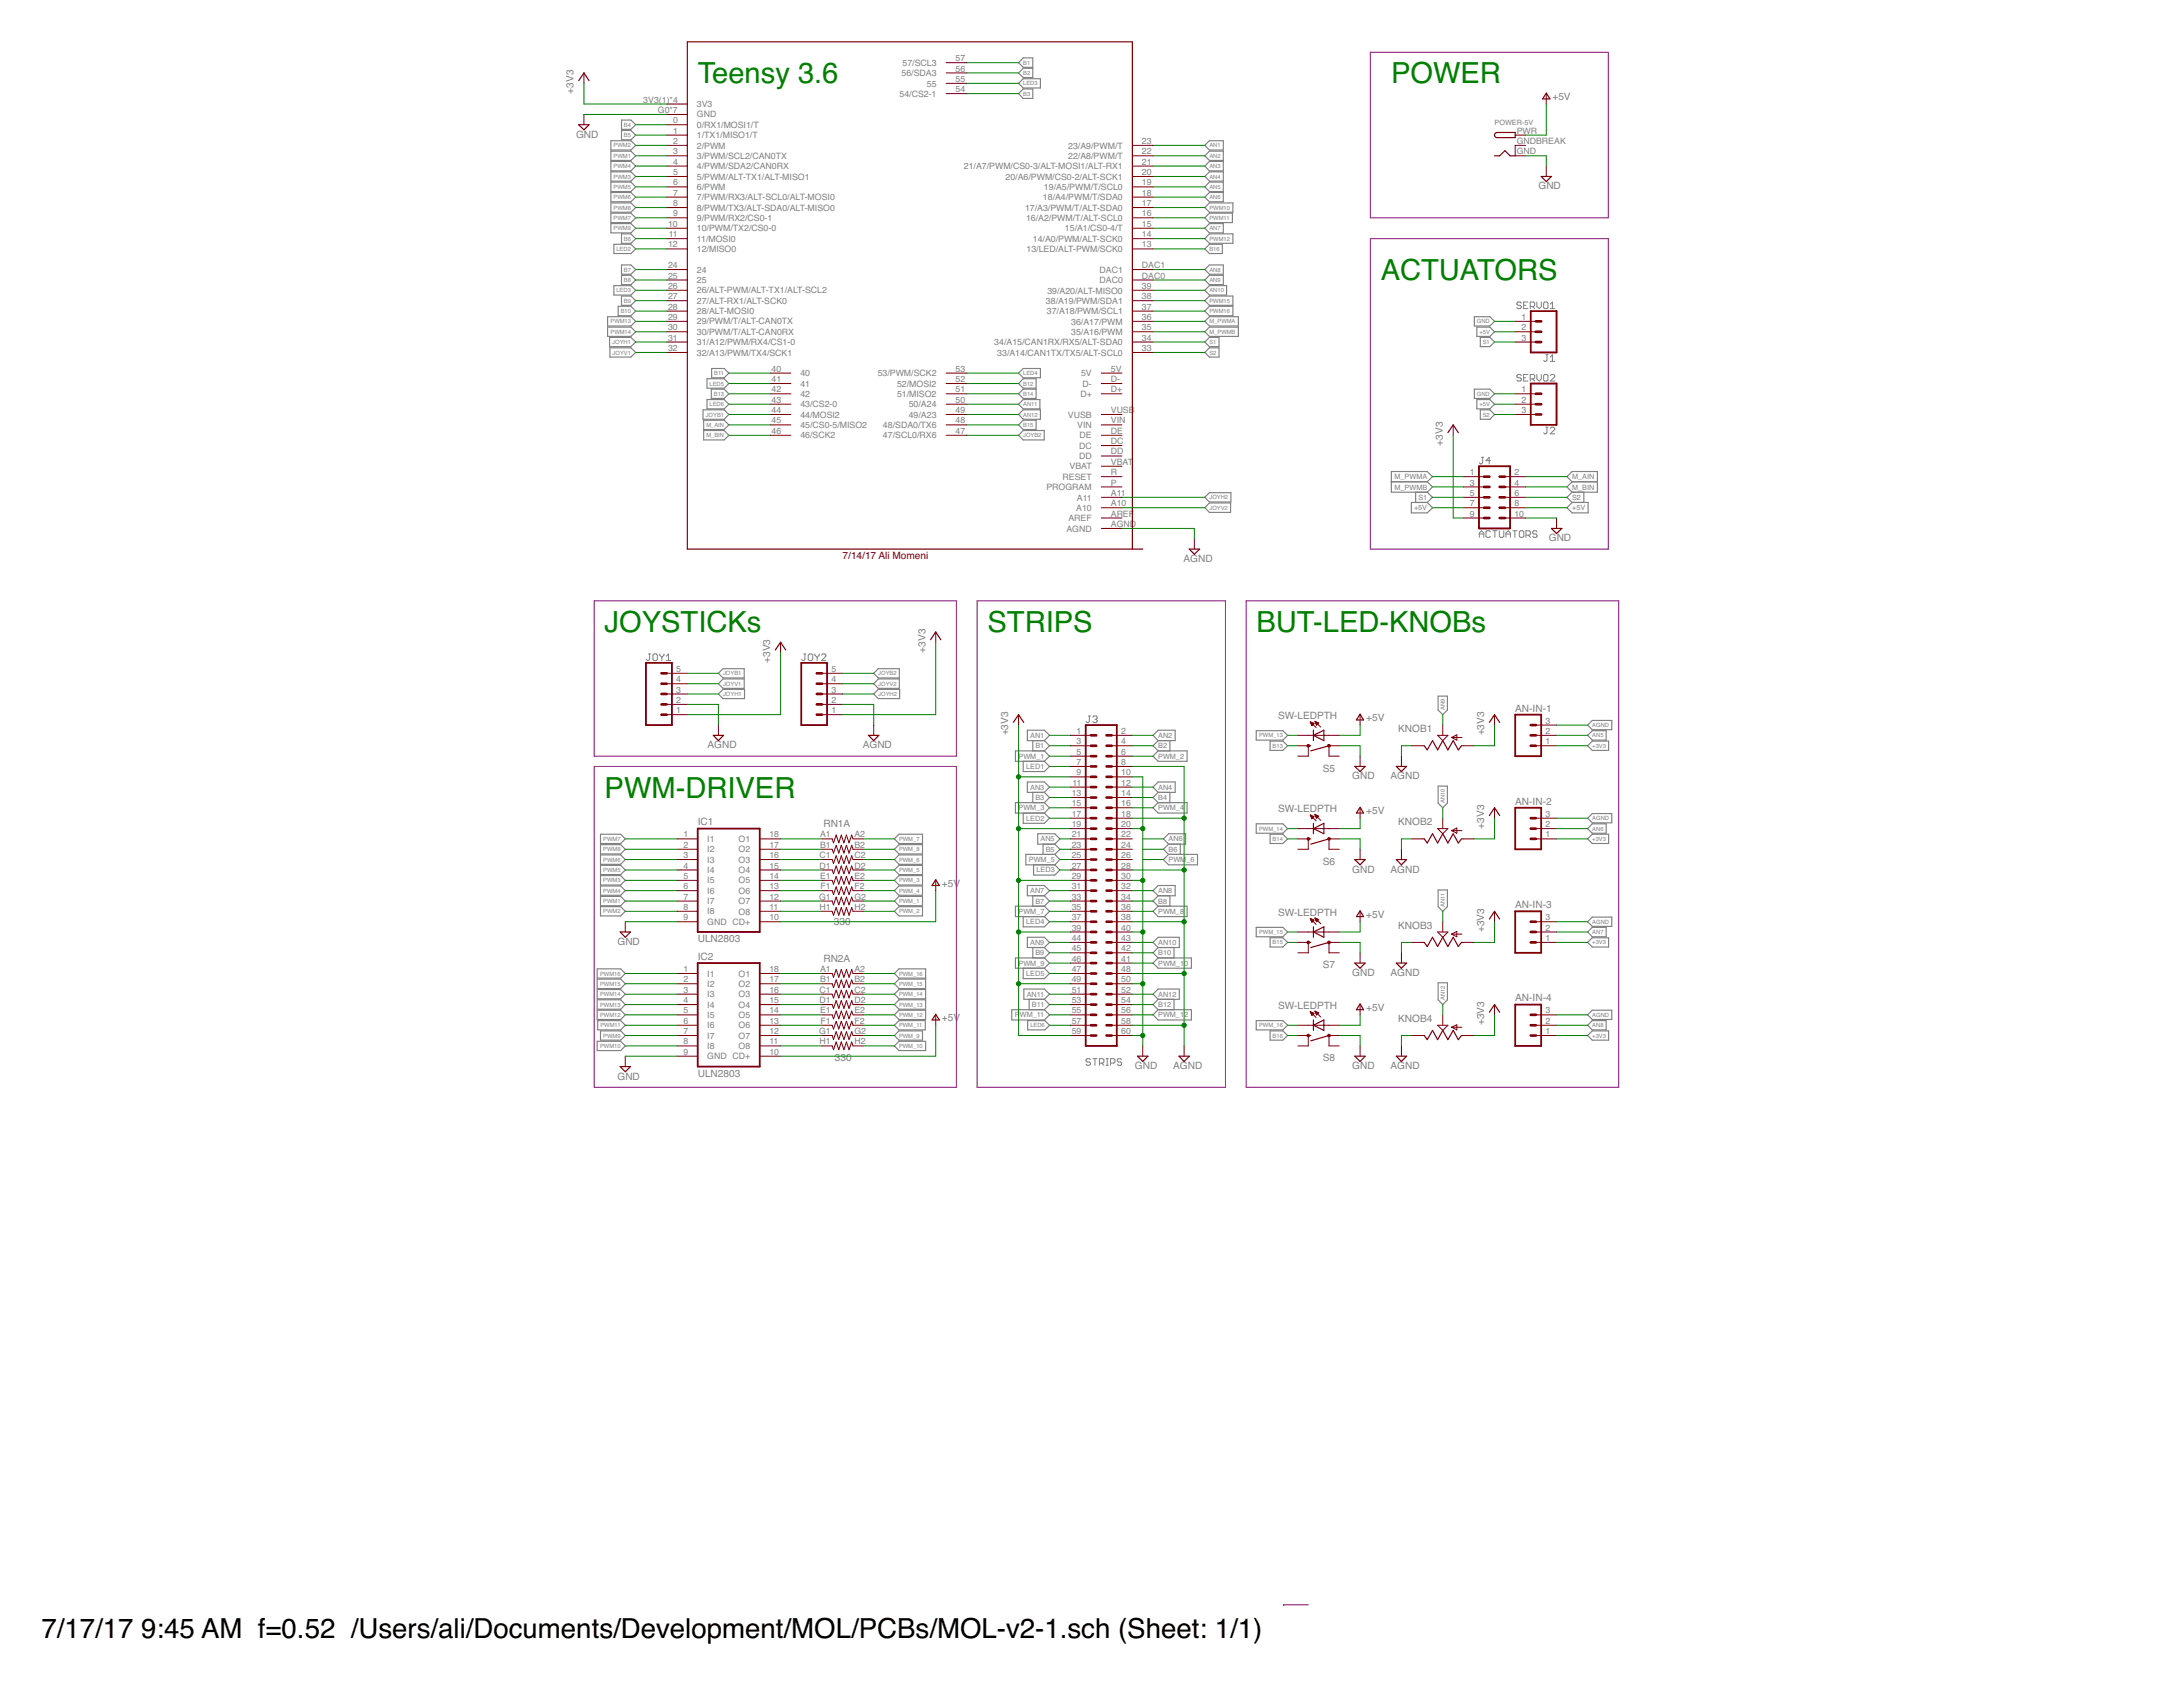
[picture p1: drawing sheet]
<svg xmlns="http://www.w3.org/2000/svg" width="279mm" height="216mm" viewBox="0 0 279 216" stroke-linecap="round" stroke-linejoin="round" font-family="sans-serif">
<defs><g id="words">
<g font-size="3.7" fill="#008000">
<text x="89.3" y="10.7">Teensy 3.6</text>
<text x="178" y="10.7">POWER</text>
<text x="176.7" y="35.8">ACTUATORS</text>
<text x="77.4" y="80.9">JOYSTICKs</text>
<text x="126.4" y="80.9">STRIPS</text>
<text x="160.8" y="80.9">BUT-LED-KNOBs</text>
<text x="77.4" y="102.1">PWM-DRIVER</text>
</g>
<g font-size="3.5">
<text x="5.3" y="209.6">7/17/17</text>
<text x="18.1" y="209.6">9:45 AM f=0.52 /Users/ali/Documents/Development/MOL/PCBs/MOL-v2-1.sch (Sheet: 1/1)</text>
</g>
<g font-size="1.3" fill="#808080">
<text x="73.4" y="12" transform="rotate(-90 73.4 12)">+3V3</text>
<text x="73.7" y="17.6">GND</text>
<text x="198.7" y="12.8">+5V</text>
<text x="196.9" y="24.2">GND</text>
<text x="184.7" y="57" transform="rotate(-90 184.7 57)">+3V3</text>
<text x="151.5" y="71.9">AGND</text>
<text x="198.2" y="69.3">GND</text>
<text x="118.4" y="83.5" transform="rotate(-90 118.4 83.5)">+3V3</text>
<text x="98.6" y="84.8" transform="rotate(-90 98.6 84.8)">+3V3</text>
<text x="90.6" y="95.8">AGND</text>
<text x="110.4" y="95.8">AGND</text>
<text x="129" y="94.1" transform="rotate(-90 129 94.1)">+3V3</text>
<text x="163.6" y="92">SW-LEDPTH</text>
<text x="174.9" y="92.3">+5V</text>
<text x="179" y="93.7">KNOB1</text>
<text x="190" y="94.1" transform="rotate(-90 190 94.1)">+3V3</text>
<text x="193.9" y="91.1">AN-IN-1</text>
<text x="169.3" y="98.8">S5</text>
<text x="173.1" y="99.7">GND</text>
<text x="178" y="99.7">AGND</text>
<text x="89.3" y="105.6">IC1</text>
<text x="105.4" y="105.9">RN1A</text>
<text x="163.6" y="103.9">SW-LEDPTH</text>
<text x="174.9" y="104.2">+5V</text>
<text x="179" y="105.6">KNOB2</text>
<text x="190" y="106" transform="rotate(-90 190 106)">+3V3</text>
<text x="193.9" y="103">AN-IN-2</text>
<text x="120.6" y="113.5">+5V</text>
<text x="169.3" y="110.7">S6</text>
<text x="173.1" y="111.7">GND</text>
<text x="178" y="111.7">AGND</text>
<text x="106.7" y="118.3">330</text>
<text x="163.6" y="117.2">SW-LEDPTH</text>
<text x="174.9" y="117.4">+5V</text>
<text x="179" y="118.9">KNOB3</text>
<text x="190" y="119.3" transform="rotate(-90 190 119.3)">+3V3</text>
<text x="193.9" y="116.2">AN-IN-3</text>
<text x="79" y="120.9">GND</text>
<text x="89.3" y="120.6">ULN2803</text>
<text x="89.3" y="122.9">IC2</text>
<text x="105.4" y="123.1">RN2A</text>
<text x="169.3" y="123.9">S7</text>
<text x="173.1" y="124.9">GND</text>
<text x="178" y="124.9">AGND</text>
<text x="120.6" y="130.7">+5V</text>
<text x="163.6" y="129.1">SW-LEDPTH</text>
<text x="174.9" y="129.4">+5V</text>
<text x="179" y="130.8">KNOB4</text>
<text x="190" y="131.2" transform="rotate(-90 190 131.2)">+3V3</text>
<text x="193.9" y="128.2">AN-IN-4</text>
<text x="89.3" y="137.8">ULN2803</text>
<text x="106.9" y="135.8">330</text>
<text x="145.3" y="136.8">GND</text>
<text x="150.2" y="136.8">AGND</text>
<text x="169.3" y="135.8">S8</text>
<text x="173.1" y="136.8">GND</text>
<text x="178" y="136.8">AGND</text>
<text x="79" y="138.2">GND</text>
</g>
<text font-size="1.3" fill="#800000" x="107.8" y="71.6">7/14/17 Ali Momeni</text>
<g font-size="1.1" fill="#808080">
<text x="115.4" y="9.7">56/SDA3</text>
<text x="115.5" y="8.4">57/SCL3</text>
<text x="118.6" y="11.1">55</text>
<text x="122.3" y="11.8">54</text>
<text x="122.3" y="10.5">55</text>
<text x="122.3" y="9.2">56</text>
<text x="122.3" y="7.8">57</text>
<text x="82.3" y="13.1">3V3(1)*4</text>
<text x="84.2" y="14.5">G0*7</text>
<text x="86.1" y="15.8">0</text>
<text x="86.1" y="17.1">1</text>
<text x="89.2" y="13.7">3V3</text>
<text x="89.2" y="15">GND</text>
<text x="89.2" y="16.4">0/RX1/MOSI1/T</text>
<text x="89.2" y="17.7">1/TX1/MISO1/T</text>
<text x="115.1" y="12.4">54/CS2-1</text>
<text x="194.1" y="17.1">PWR</text>
<text x="86.1" y="18.4">2</text>
<text x="86.1" y="19.8">3</text>
<text x="86.1" y="21.1">4</text>
<text x="86.1" y="22.4">5</text>
<text x="86.1" y="23.7">6</text>
<text x="89.2" y="19">2/PWM</text>
<text x="89.2" y="20.3">3/PWM/SCL2/CAN0TX</text>
<text x="89.2" y="21.7">4/PWM/SDA2/CAN0RX</text>
<text x="89.2" y="23">5/PWM/ALT-TX1/ALT-MISO1</text>
<text x="123.4" y="21.7">21/A7/PWM/CS0-3/ALT-MOSI1/ALT-RX1</text>
<text x="128.7" y="23">20/A6/PWM/CS0-2/ALT-SCK1</text>
<text x="136.7" y="20.3">22/A8/PWM/T</text>
<text x="136.7" y="19">23/A9/PWM/T</text>
<text x="146.1" y="23.7">19</text>
<text x="146.1" y="22.4">20</text>
<text x="146.1" y="21.1">21</text>
<text x="146.1" y="19.8">22</text>
<text x="146.1" y="18.4">23</text>
<text x="194.1" y="18.4">GNDBREAK</text>
<text x="194.1" y="19.8">GND</text>
<text x="85.5" y="29">10</text>
<text x="86.1" y="26.4">8</text>
<text x="86.1" y="25">7</text>
<text x="86.1" y="27.7">9</text>
<text x="89.2" y="24.3">6/PWM</text>
<text x="89.2" y="27">8/PWM/TX3/ALT-SDA0/ALT-MISO0</text>
<text x="89.2" y="25.6">7/PWM/RX3/ALT-SCL0/ALT-MOSI0</text>
<text x="89.2" y="28.3">9/PWM/RX2/CS0-1</text>
<text x="89.2" y="29.6">10/PWM/TX2/CS0-0</text>
<text x="131.2" y="27">17/A3/PWM/T/ALT-SDA0</text>
<text x="131.3" y="28.3">16/A2/PWM/T/ALT-SCL0</text>
<text x="133.5" y="25.6">18/A4/PWM/T/SDA0</text>
<text x="133.6" y="24.3">19/A5/PWM/T/SCL0</text>
<text x="136.3" y="29.6">15/A1/CS0-4/T</text>
<text x="146.1" y="29">15</text>
<text x="146.1" y="27.7">16</text>
<text x="146.1" y="25">18</text>
<text x="146.1" y="26.4">17</text>
<text x="85.5" y="31.7">12</text>
<text x="85.5" y="34.3">24</text>
<text x="85.5" y="35.6">25</text>
<text x="85.6" y="30.3">11</text>
<text x="89.2" y="30.9">11/MOSI0</text>
<text x="89.2" y="32.3">12/MISO0</text>
<text x="89.2" y="34.9">24</text>
<text x="131.4" y="32.3">13/LED/ALT-PWM/SCK0</text>
<text x="132.2" y="30.9">14/A0/PWM/ALT-SCK0</text>
<text x="140.7" y="34.9">DAC1</text>
<text x="146.1" y="31.7">13</text>
<text x="146.1" y="30.3">14</text>
<text x="146.1" y="35.6">DAC0</text>
<text x="146.1" y="34.3">DAC1</text>
<text x="85.5" y="37">26</text>
<text x="85.5" y="38.3">27</text>
<text x="85.5" y="39.6">28</text>
<text x="85.5" y="40.9">29</text>
<text x="89.2" y="36.2">25</text>
<text x="89.2" y="37.6">26/ALT-PWM/ALT-TX1/ALT-SCL2</text>
<text x="89.2" y="38.9">27/ALT-RX1/ALT-SCK0</text>
<text x="89.2" y="40.2">28/ALT-MOSI0</text>
<text x="89.2" y="41.5">29/PWM/T/ALT-CAN0TX</text>
<text x="133.9" y="38.9">38/A19/PWM/SDA1</text>
<text x="134" y="40.2">37/A18/PWM/SCL1</text>
<text x="134.1" y="37.6">39/A20/ALT-MISO0</text>
<text x="137.1" y="41.5">36/A17/PWM</text>
<text x="140.7" y="36.2">DAC0</text>
<text x="146.1" y="40.9">36</text>
<text x="146.1" y="39.6">37</text>
<text x="146.1" y="38.3">38</text>
<text x="146.1" y="37">39</text>
<text x="194.7" y="40.9">1</text>
<text x="85.5" y="42.3">30</text>
<text x="85.5" y="43.6">31</text>
<text x="85.5" y="44.9">32</text>
<text x="89.2" y="42.9">30/PWM/T/ALT-CAN0RX</text>
<text x="89.2" y="44.2">31/A12/PWM/RX4/CS1-0</text>
<text x="89.2" y="45.5">32/A13/PWM/TX4/SCK1</text>
<text x="98.8" y="47.6">40</text>
<text x="122.3" y="47.6">53</text>
<text x="127.3" y="44.2">34/A15/CAN1RX/RX5/ALT-SDA0</text>
<text x="127.6" y="45.5">33/A14/CAN1TX/TX5/ALT-SCL0</text>
<text x="137.1" y="42.9">35/A16/PWM</text>
<text x="142.2" y="47.6">5V</text>
<text x="146.1" y="44.9">33</text>
<text x="146.1" y="43.6">34</text>
<text x="146.1" y="42.3">35</text>
<text x="194.7" y="42.3">2</text>
<text x="194.7" y="43.6">3</text>
<text x="98.8" y="48.9">41</text>
<text x="98.8" y="50.2">42</text>
<text x="98.8" y="51.5">43</text>
<text x="98.8" y="52.9">44</text>
<text x="102.4" y="48.2">40</text>
<text x="102.4" y="49.5">41</text>
<text x="102.4" y="50.8">42</text>
<text x="102.4" y="52.1">43/CS2-0</text>
<text x="102.4" y="53.4">44/MOSI2</text>
<text x="112.3" y="48.2">53/PWM/SCK2</text>
<text x="114.8" y="50.8">51/MISO2</text>
<text x="114.8" y="49.5">52/MOSI2</text>
<text x="116.3" y="53.5">49/A23</text>
<text x="116.3" y="52.1">50/A24</text>
<text x="122.3" y="52.9">49</text>
<text x="122.3" y="51.5">50</text>
<text x="122.3" y="50.2">51</text>
<text x="122.3" y="48.9">52</text>
<text x="136.7" y="53.5">VUSB</text>
<text x="138.3" y="50.8">D+</text>
<text x="138.4" y="48.2">5V</text>
<text x="138.6" y="49.5">D-</text>
<text x="142.2" y="52.9">VUSB</text>
<text x="142.2" y="50.2">D+</text>
<text x="142.2" y="48.9">D-</text>
<text x="194.7" y="50.2">1</text>
<text x="194.7" y="51.5">2</text>
<text x="194.7" y="52.9">3</text>
<text x="98.8" y="54.2">45</text>
<text x="98.8" y="55.5">46</text>
<text x="102.4" y="54.8">45/CS0-5/MISO2</text>
<text x="102.4" y="56.1">46/SCK2</text>
<text x="113" y="56.1">47/SCL0/RX6</text>
<text x="113" y="54.8">48/SDA0/TX6</text>
<text x="122.3" y="55.5">47</text>
<text x="122.3" y="54.2">48</text>
<text x="137.9" y="54.8">VIN</text>
<text x="138.1" y="58.8">DD</text>
<text x="138.1" y="57.4">DC</text>
<text x="138.2" y="56.1">DE</text>
<text x="142.2" y="59.5">VBAT</text>
<text x="142.2" y="58.2">DD</text>
<text x="142.2" y="56.8">DC</text>
<text x="142.2" y="55.5">DE</text>
<text x="142.2" y="54.2">VIN</text>
<text x="133.9" y="62.7">PROGRAM</text>
<text x="136" y="61.4">RESET</text>
<text x="136.9" y="60.1">VBAT</text>
<text x="137.7" y="65.4">A10</text>
<text x="137.8" y="64.1">A11</text>
<text x="142.2" y="64.8">A10</text>
<text x="142.2" y="63.5">A11</text>
<text x="142.2" y="62.1">P</text>
<text x="142.2" y="60.8">R</text>
<text x="188.1" y="64.8">7</text>
<text x="188.1" y="63.5">5</text>
<text x="188.1" y="62.1">3</text>
<text x="188.1" y="60.8">1</text>
<text x="193.8" y="64.8">8</text>
<text x="193.8" y="63.5">6</text>
<text x="193.8" y="62.1">4</text>
<text x="193.8" y="60.8">2</text>
<text x="136.5" y="68">AGND</text>
<text x="136.8" y="66.7">AREF</text>
<text x="142.2" y="66.1">AREF</text>
<text x="142.2" y="67.4">AGND</text>
<text x="188.1" y="66.1">9</text>
<text x="193.8" y="66.1">10</text>
<text x="86.5" y="90">2</text>
<text x="86.5" y="88.6">3</text>
<text x="86.5" y="87.3">4</text>
<text x="86.5" y="86">5</text>
<text x="106.4" y="90">2</text>
<text x="106.4" y="88.6">3</text>
<text x="106.4" y="87.3">4</text>
<text x="106.4" y="86">5</text>
<text x="86.5" y="91.3">1</text>
<text x="106.4" y="91.3">1</text>
<text x="137.8" y="93.9">1</text>
<text x="137.8" y="95.3">3</text>
<text x="143.5" y="95.3">4</text>
<text x="143.5" y="93.9">2</text>
<text x="197.8" y="95.3">1</text>
<text x="197.8" y="93.9">2</text>
<text x="197.8" y="92.6">3</text>
<text x="137.2" y="101.9">13</text>
<text x="137.2" y="100.6">11</text>
<text x="137.8" y="96.6">5</text>
<text x="137.8" y="97.9">7</text>
<text x="137.8" y="99.2">9</text>
<text x="143.5" y="101.9">14</text>
<text x="143.5" y="100.6">12</text>
<text x="143.5" y="99.2">10</text>
<text x="143.5" y="97.9">8</text>
<text x="143.5" y="96.6">6</text>
<text x="87.5" y="107.2">1</text>
<text x="90.5" y="107.8">I1</text>
<text x="94.5" y="107.8">O1</text>
<text x="98.5" y="107.2">18</text>
<text x="105" y="107.2">A1</text>
<text x="109.4" y="107.2">A2</text>
<text x="137.2" y="103.2">15</text>
<text x="137.2" y="104.5">17</text>
<text x="137.2" y="105.9">19</text>
<text x="137.2" y="107.2">21</text>
<text x="143.5" y="107.2">22</text>
<text x="143.5" y="105.9">20</text>
<text x="143.5" y="104.5">18</text>
<text x="143.5" y="103.2">16</text>
<text x="197.8" y="107.2">1</text>
<text x="197.8" y="105.9">2</text>
<text x="197.8" y="104.5">3</text>
<text x="87.5" y="108.5">2</text>
<text x="87.5" y="109.8">3</text>
<text x="87.5" y="111.2">4</text>
<text x="87.5" y="112.5">5</text>
<text x="87.5" y="113.8">6</text>
<text x="90.5" y="109.1">I2</text>
<text x="90.5" y="110.4">I3</text>
<text x="90.5" y="111.7">I4</text>
<text x="90.5" y="113.1">I5</text>
<text x="94.5" y="109.1">O2</text>
<text x="94.5" y="110.4">O3</text>
<text x="94.5" y="111.7">O4</text>
<text x="94.5" y="113.1">O5</text>
<text x="98.5" y="108.5">17</text>
<text x="98.5" y="109.8">16</text>
<text x="98.5" y="111.2">15</text>
<text x="98.5" y="112.5">14</text>
<text x="98.5" y="113.8">13</text>
<text x="104.9" y="109.8">C1</text>
<text x="104.9" y="111.2">D1</text>
<text x="105" y="108.5">B1</text>
<text x="105" y="112.5">E1</text>
<text x="105" y="113.8">F1</text>
<text x="109.4" y="108.5">B2</text>
<text x="109.4" y="109.8">C2</text>
<text x="109.4" y="111.2">D2</text>
<text x="109.4" y="112.5">E2</text>
<text x="109.4" y="113.8">F2</text>
<text x="137.2" y="108.5">23</text>
<text x="137.2" y="109.8">25</text>
<text x="137.2" y="111.2">27</text>
<text x="137.2" y="112.5">29</text>
<text x="137.2" y="113.8">31</text>
<text x="143.5" y="109.8">26</text>
<text x="143.5" y="108.5">24</text>
<text x="143.5" y="111.2">28</text>
<text x="143.5" y="112.5">30</text>
<text x="143.5" y="113.8">32</text>
<text x="87.5" y="115.1">7</text>
<text x="87.5" y="116.4">8</text>
<text x="87.5" y="117.8">9</text>
<text x="90.5" y="114.4">I6</text>
<text x="90.5" y="115.7">I7</text>
<text x="90.5" y="117">I8</text>
<text x="90.5" y="118.4">GND CD+</text>
<text x="94.5" y="117">O8</text>
<text x="94.5" y="114.4">O6</text>
<text x="94.5" y="115.7">O7</text>
<text x="98.5" y="116.4">11</text>
<text x="98.5" y="115.1">12</text>
<text x="98.5" y="117.8">10</text>
<text x="104.8" y="115.1">G1</text>
<text x="104.9" y="116.4">H1</text>
<text x="109.4" y="115.1">G2</text>
<text x="109.4" y="116.4">H2</text>
<text x="137.2" y="115.1">33</text>
<text x="137.2" y="116.4">35</text>
<text x="137.2" y="117.8">37</text>
<text x="137.2" y="119.1">39</text>
<text x="143.5" y="115.1">34</text>
<text x="143.5" y="116.4">36</text>
<text x="143.5" y="117.8">38</text>
<text x="143.5" y="119.1">40</text>
<text x="197.8" y="119.1">2</text>
<text x="197.8" y="117.8">3</text>
<text x="87.5" y="124.4">1</text>
<text x="87.5" y="125.7">2</text>
<text x="90.5" y="125">I1</text>
<text x="94.5" y="125">O1</text>
<text x="98.5" y="124.4">18</text>
<text x="98.5" y="125.7">17</text>
<text x="105" y="124.4">A1</text>
<text x="105" y="125.7">B1</text>
<text x="109.4" y="124.4">A2</text>
<text x="109.4" y="125.7">B2</text>
<text x="137.2" y="120.4">44</text>
<text x="137.2" y="121.7">45</text>
<text x="137.2" y="123.1">46</text>
<text x="137.2" y="124.4">47</text>
<text x="137.2" y="125.7">49</text>
<text x="143.5" y="123.1">41</text>
<text x="143.5" y="121.7">42</text>
<text x="143.5" y="120.4">43</text>
<text x="143.5" y="124.4">48</text>
<text x="143.5" y="125.7">50</text>
<text x="197.8" y="120.4">1</text>
<text x="87.5" y="127">3</text>
<text x="87.5" y="128.4">4</text>
<text x="87.5" y="129.7">5</text>
<text x="87.5" y="131">6</text>
<text x="90.5" y="126.3">I2</text>
<text x="90.5" y="127.6">I3</text>
<text x="90.5" y="129">I4</text>
<text x="90.5" y="130.3">I5</text>
<text x="90.5" y="131.6">I6</text>
<text x="94.5" y="126.3">O2</text>
<text x="94.5" y="127.6">O3</text>
<text x="94.5" y="129">O4</text>
<text x="94.5" y="130.3">O5</text>
<text x="94.5" y="131.6">O6</text>
<text x="98.5" y="127">16</text>
<text x="98.5" y="128.4">15</text>
<text x="98.5" y="129.7">14</text>
<text x="98.5" y="131">13</text>
<text x="104.9" y="127">C1</text>
<text x="104.9" y="128.4">D1</text>
<text x="105" y="129.7">E1</text>
<text x="105" y="131">F1</text>
<text x="109.4" y="127">C2</text>
<text x="109.4" y="128.4">D2</text>
<text x="109.4" y="129.7">E2</text>
<text x="109.4" y="131">F2</text>
<text x="137.2" y="127">51</text>
<text x="137.2" y="128.4">53</text>
<text x="137.2" y="129.7">55</text>
<text x="137.2" y="131">57</text>
<text x="143.5" y="127">52</text>
<text x="143.5" y="128.4">54</text>
<text x="143.5" y="129.7">56</text>
<text x="143.5" y="131">58</text>
<text x="197.8" y="131">2</text>
<text x="197.8" y="129.7">3</text>
<text x="87.5" y="132.3">7</text>
<text x="87.5" y="133.7">8</text>
<text x="87.5" y="135">9</text>
<text x="90.5" y="132.9">I7</text>
<text x="90.5" y="134.3">I8</text>
<text x="90.5" y="135.6">GND CD+</text>
<text x="94.5" y="134.3">O8</text>
<text x="94.5" y="132.9">O7</text>
<text x="98.5" y="133.7">11</text>
<text x="98.5" y="132.3">12</text>
<text x="98.5" y="135">10</text>
<text x="104.8" y="132.3">G1</text>
<text x="104.9" y="133.7">H1</text>
<text x="109.4" y="132.3">G2</text>
<text x="109.4" y="133.7">H2</text>
<text x="137.2" y="132.3">59</text>
<text x="143.5" y="132.3">60</text>
<text x="197.8" y="132.3">1</text>
</g>
<g font-size=".9" fill="#808080">
<text x="191.3" y="16">POWER-5V</text>
<text x="178.5" y="62.6">M_PWMB</text>
<text x="178.5" y="61.3">M_PWMA</text>
<text x="181" y="65.3">+5V</text>
<text x="181.5" y="64">S1</text>
<text x="201.2" y="61.3">M_AIN</text>
<text x="201.2" y="62.7">M_BIN</text>
<text x="201.2" y="65.3">+5V</text>
<text x="201.2" y="64">S2</text>
<text x="131.9" y="94.4">AN1</text>
<text x="132.5" y="95.8">B1</text>
<text x="148.2" y="95.8">B2</text>
<text x="148.2" y="94.4">AN2</text>
<text x="130.4" y="97.1">PWM_1</text>
<text x="131.3" y="98.4">LED1</text>
<text x="131.9" y="101.1">AN3</text>
<text x="148.2" y="101.1">AN4</text>
<text x="148.2" y="97.1">PWM_2</text>
<text x="130.4" y="103.7">PWM_3</text>
<text x="131.3" y="105">LED2</text>
<text x="132.5" y="102.4">B3</text>
<text x="133.2" y="107.7">AN5</text>
<text x="148.2" y="102.4">B4</text>
<text x="148.2" y="103.7">PWM_4</text>
<text x="149.6" y="107.7">AN6</text>
<text x="131.7" y="110.3">PWM_5</text>
<text x="132.7" y="111.7">LED3</text>
<text x="133.9" y="109">B5</text>
<text x="149.6" y="109">B6</text>
<text x="149.6" y="110.3">PWM</text>
<text x="151.8" y="110.3">_6</text>
<text x="130.4" y="117">PWM_7</text>
<text x="131.3" y="118.3">LED4</text>
<text x="131.9" y="114.3">AN7</text>
<text x="132.5" y="115.6">B7</text>
<text x="148.2" y="115.6">B8</text>
<text x="148.2" y="114.3">AN8</text>
<text x="148.2" y="117">PWM_8</text>
<text x="130.4" y="123.6">PWM_9</text>
<text x="131.3" y="124.9">LED5</text>
<text x="131.9" y="120.9">AN9</text>
<text x="132.5" y="122.3">B9</text>
<text x="148.2" y="122.3">B10</text>
<text x="148.2" y="120.9">AN10</text>
<text x="148.2" y="123.6">PWM_10</text>
<text x="129.9" y="130.2">P</text>
<text x="130.5" y="130.2">WM_11</text>
<text x="131.4" y="127.6">AN11</text>
<text x="132.1" y="128.9">B11</text>
<text x="148.2" y="128.9">B12</text>
<text x="148.2" y="127.6">AN12</text>
<text x="148.2" y="130.2">PWM_12</text>
</g>
<g font-size=".7" fill="#808080">
<text x="131" y="8.3">B1</text>
<text x="131" y="9.6">B2</text>
<text x="131" y="10.9">LED3</text>
<text x="79.8" y="16.2">B4</text>
<text x="79.8" y="17.6">B5</text>
<text x="131" y="12.3">B3</text>
<text x="78.5" y="20.2">PWM1</text>
<text x="78.5" y="18.9">PWM2</text>
<text x="78.5" y="22.8">PWM3</text>
<text x="78.5" y="21.5">PWM4</text>
<text x="154.8" y="18.9">AN1</text>
<text x="154.8" y="20.2">AN2</text>
<text x="154.8" y="21.5">AN3</text>
<text x="154.8" y="22.9">AN4</text>
<text x="78.5" y="24.2">PWM5</text>
<text x="78.5" y="25.5">PWM6</text>
<text x="78.5" y="28.1">PWM7</text>
<text x="78.5" y="26.8">PWM8</text>
<text x="78.5" y="29.5">PWM9</text>
<text x="154.8" y="24.2">AN5</text>
<text x="154.8" y="25.5">AN6</text>
<text x="154.8" y="29.5">AN7</text>
<text x="154.8" y="26.8">PWM10</text>
<text x="154.8" y="28.1">PWM11</text>
<text x="78.9" y="32.1">LED2</text>
<text x="79.8" y="30.8">B6</text>
<text x="79.8" y="34.8">B7</text>
<text x="154.8" y="34.8">AN8</text>
<text x="154.8" y="30.8">PWM12</text>
<text x="154.8" y="32.1">B16</text>
<text x="78.1" y="41.4">PWM13</text>
<text x="78.9" y="37.4">LED3</text>
<text x="79.4" y="40.1">B10</text>
<text x="79.8" y="38.7">B9</text>
<text x="79.8" y="36.1">B8</text>
<text x="154.8" y="41.4">M_PWMA</text>
<text x="154.8" y="36.1">AN9</text>
<text x="154.8" y="37.4">AN10</text>
<text x="154.8" y="38.7">PWM15</text>
<text x="154.8" y="40.1">PWM16</text>
<text x="189" y="41.4">GND</text>
<text x="78.1" y="42.7">PWM14</text>
<text x="78.4" y="44">JOYH1</text>
<text x="78.4" y="45.4">JOYV1</text>
<text x="154.8" y="42.7">M_PWMB</text>
<text x="154.8" y="44">S1</text>
<text x="154.8" y="45.4">S2</text>
<text x="189.4" y="42.7">+5V</text>
<text x="189.8" y="44">S1</text>
<text x="90.3" y="53.3">JOYB1</text>
<text x="90.8" y="49.3">LED5</text>
<text x="90.8" y="52">LED6</text>
<text x="91.4" y="50.7">B13</text>
<text x="91.4" y="48">B11</text>
<text x="131" y="49.3">B12</text>
<text x="131" y="52">AN11</text>
<text x="131" y="53.3">AN12</text>
<text x="131" y="50.7">B14</text>
<text x="131" y="48">LED4</text>
<text x="189" y="50.7">GND</text>
<text x="189.4" y="52">+5V</text>
<text x="189.8" y="53.3">S2</text>
<text x="90.4" y="54.6">M_AIN</text>
<text x="90.4" y="56">M_BIN</text>
<text x="131" y="54.6">B15</text>
<text x="131" y="56">JOYB2</text>
<text x="154.8" y="63.9">JOYH2</text>
<text x="154.8" y="65.2">JOYV2</text>
<text x="92.5" y="87.8">JOYV1</text>
<text x="92.5" y="89.1">JOYH1</text>
<text x="92.5" y="86.4">JOYB1</text>
<text x="112.4" y="89.1">JOYH2</text>
<text x="112.4" y="87.8">JOYV2</text>
<text x="112.4" y="86.4">JOYB2</text>
<text x="161.2" y="94.4">PWM_13</text>
<text x="162.9" y="95.7">B13</text>
<text x="184.9" y="90.9" transform="rotate(-90 184.9 90.9)">AN9</text>
<text x="203.8" y="93.1">AGND</text>
<text x="203.8" y="95.7">+3V3</text>
<text x="203.8" y="94.4">AN5</text>
<text x="77.2" y="107.6">PWM7</text>
<text x="115.1" y="107.6">PWM_7</text>
<text x="161.2" y="106.3">PWM_14</text>
<text x="162.9" y="107.6">B14</text>
<text x="184.9" y="102.8" transform="rotate(-90 184.9 102.8)">AN10</text>
<text x="203.8" y="105">AGND</text>
<text x="203.8" y="107.6">+3V3</text>
<text x="203.8" y="106.3">AN6</text>
<text x="77.2" y="112.9">PWM3</text>
<text x="77.2" y="111.6">PWM5</text>
<text x="77.2" y="110.3">PWM6</text>
<text x="77.2" y="109">PWM8</text>
<text x="115.1" y="112.9">PWM_3</text>
<text x="115.1" y="111.6">PWM_5</text>
<text x="115.1" y="110.3">PWM_6</text>
<text x="115.1" y="109">PWM_8</text>
<text x="77.2" y="115.6">PWM1</text>
<text x="77.2" y="116.9">PWM2</text>
<text x="77.2" y="114.2">PWM4</text>
<text x="115.1" y="115.6">PWM_1</text>
<text x="115.1" y="116.9">PWM_2</text>
<text x="115.1" y="114.3">PWM_4</text>
<text x="161.2" y="119.5">PWM_15</text>
<text x="184.9" y="116" transform="rotate(-90 184.9 116)">AN11</text>
<text x="203.8" y="118.2">AGND</text>
<text x="203.8" y="119.5">AN7</text>
<text x="76.8" y="124.8">PWM16</text>
<text x="115.1" y="124.8">PWM_16</text>
<text x="162.9" y="120.9">B15</text>
<text x="203.8" y="120.9">+3V3</text>
<text x="76.8" y="130.1">PWM12</text>
<text x="76.8" y="128.8">PWM13</text>
<text x="76.8" y="127.5">PWM14</text>
<text x="76.8" y="126.2">PWM15</text>
<text x="76.9" y="131.5">PWM11</text>
<text x="115.1" y="131.5">PWM_11</text>
<text x="115.1" y="130.1">PWM_12</text>
<text x="115.1" y="128.8">PWM_13</text>
<text x="115.1" y="127.5">PWM_14</text>
<text x="115.1" y="126.2">PWM_15</text>
<text x="131.9" y="131.5">LED6</text>
<text x="161.2" y="131.5">PWM_16</text>
<text x="184.9" y="128" transform="rotate(-90 184.9 128)">AN12</text>
<text x="203.8" y="130.1">AGND</text>
<text x="203.8" y="131.5">AN8</text>
<text x="76.8" y="134.1">PWM10</text>
<text x="77.2" y="132.8">PWM9</text>
<text x="115.1" y="132.8">PWM_9</text>
<text x="115.1" y="134.1">PWM_10</text>
<text x="162.9" y="132.8">B16</text>
<text x="203.8" y="132.8">+3V3</text>
</g>
</g></defs>
<g fill="none" stroke="#808080" stroke-width=".13">
<path d="M194.7 38.8l-.1-.1h-.3l-.2 .1 .2 .3h.3l.1 .1v.2l-.1 .1h-.3l-.2-.1M195 39.1h.3M195.6 38.7h-.6v.8h.6M195.9 39.2h.4l.1-.1v-.3l-.1-.1h-.4v.8M196.1 39.2l.3 .3M196.7 38.7v.5l.3 .3 .3-.3v-.5M197.7 38.7h.3l.1 .1v.6l-.1 .1h-.3l-.1-.1v-.6zM198.4 39.5h.6M198.4 38.9l.3-.2v.8M189.6 58.5h.3M189.8 58.5v.7l-.2 .2-.3-.2M190.8 58.9h-.6l.4-.4v.9"/>
<path d="M194.7 48.1l-.1-.2h-.3l-.2 .2v.1l.2 .1h.3l.1 .2v.1l-.1 .2h-.3l-.2-.2M195 48.3h.3M195.6 47.9h-.6v.9h.6M195.9 48.5h.4l.1-.2v-.2l-.1-.2h-.4v.9M196.1 48.5l.3 .3M196.7 47.9v.6l.3 .3 .3-.3v-.6M197.7 47.9h.3l.1 .2v.5l-.1 .2h-.3l-.1-.2v-.5zM197.8 45.4h.3M197.8 54.7h.3M198 45.4v.7l-.2 .1-.2-.1M198 54.7v.7l-.2 .1-.2-.1M198.4 45.7l.3-.3v.8"/>
<path d="M198.4 48.1l.2-.2h.2l.2 .2v.1l-.6 .6h.6M198.4 54.8l.2-.1h.2l.2 .1v.2l-.6 .5h.6M198.4 46.2h.6M189.3 68.8v-.6l.3-.3 .3 .3v.6M189.3 68.3h.6M190.8 68.1l-.2-.2h-.3l-.1 .2v.5l.1 .2h.3l.2-.2M191.1 67.9h.5M191.3 67.9v.9M191.9 67.9v.7l.1 .2h.3l.2-.2v-.7M192.7 68.3h.6M192.7 68.8v-.6l.3-.3 .3 .3v.6M193.6 67.9h.6"/>
<path d="M193.9 67.9v.9M194.5 68.1l.1-.2h.3l.1 .2v.5l-.1 .2h-.3l-.1-.2zM195.3 68.5h.4l.2-.2v-.2l-.2-.2h-.4v.9M195.6 68.5l.3 .3M196.7 68.1l-.1-.2h-.3l-.1 .3 .1 .1h.3l.1 .3-.1 .2h-.3l-.1-.2M83 83.7h.3M83.1 83.7v.7l-.1 .1-.3-.1M83.6 83.8l.1-.1h.3l.1 .1v.6l-.1 .1h-.3l-.1-.1zM84.4 83.7v.1l.3 .3M84.7 84.1v.4M85 83.7v.1l-.3 .3M85.3 84.5h.6"/>
<path d="M85.3 84l.3-.3v.8M102.9 83.7h.2M103 83.7v.7l-.1 .1h-.2l-.1-.1M103.4 83.8l.2-.1h.3l.1 .1v.6l-.1 .1h-.3l-.2-.1zM104.3 83.7v.1l.3 .3M104.6 84.1v.4M104.9 83.7v.1l-.3 .3M105.2 83.8l.1-.1h.3l.1 .1v.2l-.5 .5h.5M139.3 91.6h.3M139.4 91.6v.8l-.1 .1-.3-.1M139.9 91.8l.1-.2h.3l.1 .2-.1 .3M140.1 92.1h.2"/>
<path d="M140.3 92.1l.1 .1-.1 .3h-.3l-.1-.1M139.6 135.6l-.2-.1h-.3l-.1 .1v.2l.1 .1h.3l.2 .2-.2 .2h-.3l-.1-.1M139.9 135.5h.5M140.1 135.5v.8M140.7 136.1h.4l.2-.2v-.3l-.2-.1h-.4v.8M141 136.1l.3 .2M141.6 135.5h.3M141.6 136.3h.3M141.7 135.5v.8M142.1 136.1h.5l.1-.2v-.3l-.1-.1h-.5v.8M143.6 135.6l-.2-.1h-.3l-.1 .1 .1 .3h.3l.2 .2-.2 .2h-.3l-.1-.1"/>
</g>
<g fill="none" stroke="#808080" stroke-width=".15">
<path d="M78.2 18h2.6l.6 .6-.6 .6h-2.6zM78.2 19.3h2.6l.6 .6-.6 .6h-2.6zM79.5 15.4h1.3l.6 .6-.6 .6h-1.3zM79.5 16.7h1.3l.6 .6-.6 .6h-1.3zM130.4 9.3l.6-.6h1.2v1.2h-1.2zM130.4 12l.6-.6h1.2v1.2h-1.2zM130.4 10.7l.6-.6h2.2v1.2h-2.2zM131 7.4h1.2v1.2h-1.2l-.6-.6zM154.2 18.6l.6-.6h1.8v1.2h-1.8zM154.2 19.9l.6-.6h1.8v1.2h-1.8zM78.2 20.7h2.6l.6 .6-.6 .6h-2.6zM78.2 22h2.6l.6 .6-.6 .6h-2.6z"/>
<path d="M78.2 23.3h2.6l.6 .6-.6 .6h-2.6zM78.2 24.6h2.6l.6 .6-.6 .6h-2.6zM78.2 28.6h2.6l.6 .6-.6 .6h-2.6zM78.2 26h2.6l.6 .6-.6 .6h-2.6zM78.2 27.3h2.6l.6 .6-.6 .6h-2.6zM78.6 36.6h2.2l.6 .5-.6 .7h-2.2zM78.6 31.3h2.2l.6 .6-.6 .5h-2.2zM79.1 39.2h1.7l.6 .6-.6 .6h-1.7zM79.5 29.9h1.3l.6 .6-.6 .6h-1.3zM79.5 33.9h1.3l.6 .6-.6 .6h-1.3zM79.5 35.2h1.3l.6 .6-.6 .6h-1.3zM79.5 37.9h1.3l.6 .6-.6 .6h-1.3z"/>
<path d="M154.2 34.5l.6-.6h1.8v1.2h-1.8zM154.2 38.5l.6-.6h3v1.2h-3zM154.2 35.8l.6-.6h1.8v1.2h-1.8zM154.2 37.1l.6-.5h2.2v1.2h-2.2zM154.2 21.3l.6-.6h1.8v1.2h-1.8zM154.2 22.6l.6-.6h1.8v1.2h-1.8zM154.2 25.2l.6-.6h1.8v1.2h-1.8zM154.2 29.2l.6-.6h1.8v1.2h-1.8zM154.2 27.9l.6-.6h2.9v1.2h-2.9zM154.2 26.6l.6-.6h3v1.2h-3zM154.2 31.9l.6-.6h1.6v1.1h-1.6zM154.8 29.9h3v1.2h-3l-.6-.6z"/>
<path d="M154.8 39.2h3v1.2h-3l-.6-.6zM154.8 23.3h1.8v1.2h-1.8l-.6-.6zM77.8 40.5h3l.6 .6-.6 .6h-3zM77.8 41.9h3l.6 .6-.6 .6h-3zM78 43.2h2.8l.6 .6-.6 .6h-2.8zM78.1 44.5h2.7l.6 .6-.6 .6h-2.7zM90 52.5h2.7l.6 .5-.6 .7h-2.7zM90.1 53.8h2.6l.6 .6-.6 .6h-2.6zM90.1 55.1h2.6l.6 .6-.6 .6h-2.6zM90.5 48.5h2.2l.6 .6-.6 .6h-2.2zM90.5 51.1h2.2l.6 .6-.6 .6h-2.2zM91 49.8h1.7l.6 .6-.6 .6h-1.7z"/>
<path d="M91.1 47.2h1.6l.6 .6-.6 .5h-1.6zM130.4 50.4l.6-.6h1.6v1.2h-1.6zM130.4 54.4l.6-.6h1.6v1.2h-1.6zM130.4 47.8l.6-.6h2.2v1.1h-2.2zM130.4 51.7l.6-.6h2.1v1.2h-2.1zM130.4 53l.6-.5h2.2v1.2h-2.2zM131 55.1h2.6v1.2h-2.6l-.6-.6zM131 48.5h1.6v1.2h-1.6l-.6-.6zM154.2 41.1l.6-.6h3.7v1.2h-3.7zM154.2 42.5l.6-.6h3.7v1.2h-3.7zM154.2 43.8l.6-.6h1.2v1.2h-1.2zM154.2 45.1l.6-.6h1.2v1.2h-1.2z"/>
<path d="M188.7 40.5h2l.6 .6-.6 .6h-2zM188.7 49.8h2l.6 .6-.6 .6h-2zM189 51.1h1.7l.6 .6-.6 .6h-1.7zM189 41.9h1.7l.6 .6-.6 .6h-1.7zM189.5 43.2h1.2l.6 .6-.6 .6h-1.2zM189.5 52.5h1.2l.6 .5-.6 .7h-1.2zM154.2 63.6l.6-.5h2.7v1.1h-2.7zM154.8 64.4h2.7v1.2h-2.7l-.6-.6zM178.1 61.7h4.6M180.6 64.3h2.1l.6 .7-.6 .6h-2.1zM181.2 63v1.3M182.7 61.7l.6 .6-.6 .7"/>
<path d="M182.7 61.7l.6-.7-.6-.7h-4.6v2.7h4.6M182.7 63l.6 .6-.6 .7M201.2 61.7l-.6-.7 .6-.7h3.2v2.7h-3.2M201.2 61.7h3.2M201.2 61.7l-.6 .6 .6 .7M201.2 64.3h2.1v1.3h-2.1l-.6-.6zM201.2 63l-.6 .6 .6 .7M202.7 63v1.3M91.9 86.2l.6-.6h2.7v1.2h-2.7zM92.5 88.2h2.8v1.2h-2.8l-.6-.6zM92.5 86.9h2.7v1.2h-2.7l-.6-.6zM111.8 88.8l.6-.6h2.7v1.2h-2.7z"/>
<path d="M111.8 86.2l.6-.6h2.7v1.2h-2.7zM112.4 86.9h2.7v1.2h-2.7l-.6-.6zM131 97.4v1.3h2.7l.6-.6-.6-.7M131.5 93.5h2.2l.6 .6-.6 .7h-2.2zM132.2 94.8v1.3M133.7 94.8l.6 .6-.6 .7M133.7 96.1h-3.7v1.3h3.7M133.7 96.1l.6 .7-.6 .6M147.6 94.1l.6-.6h2.2v1.3h-2.2zM148.2 96.1h3.7v1.3h-3.7l-.6-.6zM148.2 94.8l-.6 .6 .6 .7M149.7 94.8v1.3"/>
<path d="M160.8 93.5h3.4l.6 .6-.6 .6h-3.4zM162.6 94.8h1.6l.6 .6-.6 .6h-1.6zM184.1 89.1h1.2v1.8l-.6 .6-.6-.6zM203.2 92.8l.6-.6h2.5v1.2h-2.5zM203.2 94.1l.6-.6h1.8v1.2h-1.8zM203.8 94.8h2.1v1.2h-2.1l-.6-.6zM76.9 116h2.5l.6 .6-.6 .6h-2.5zM76.9 114.7h2.5l.6 .6-.6 .6h-2.5zM76.9 106.8h2.5l.6 .6-.6 .5h-2.5zM76.9 110.7h2.5l.6 .6-.6 .6h-2.5zM76.9 108.1h2.5l.6 .6-.6 .6h-2.5zM76.9 109.4h2.5l.6 .6-.6 .6h-2.5z"/>
<path d="M76.9 112.1h2.5l.6 .6-.6 .6h-2.5zM76.9 113.4h2.5l.6 .6-.6 .6h-2.5zM114.5 115.3l.6-.6h3v1.2h-3zM114.5 116.6l.6-.6h3v1.2h-3zM114.5 108.7l.6-.6h3v1.2h-3zM114.5 110l.6-.6h3v1.2h-3zM114.5 111.3l.6-.6h3v1.2h-3zM115.1 106.8h3v1.1h-3l-.6-.5zM115.1 112.1h3v1.2h-3l-.6-.6zM115.1 113.4h3v1.2h-3l-.6-.6zM131 104.1v1.3h2.7l.6-.7-.6-.6M131 117.3v1.3h2.7l.6-.6-.6-.7"/>
<path d="M131.5 100.1h2.2l.6 .6-.6 .7h-2.2zM131.5 113.3h2.2l.6 .7-.6 .6h-2.2zM131.5 120h2.2l.6 .6-.6 .7h-2.2zM132.2 101.4v1.3M132.2 114.6v1.4M132.3 110.7v1.3h2.7l.7-.7-.7-.6M132.8 106.7h2.2l.7 .7-.7 .6h-2.2zM133.5 108v1.3M133.7 101.4l.6 .7-.6 .6M133.7 102.7h-3.7v1.4h3.7M133.7 114.6l.6 .7-.6 .7M133.7 116h-3.7v1.3h3.7"/>
<path d="M133.7 102.7l.6 .7-.6 .7M133.7 116l.6 .6-.6 .7M135 108l.7 .7-.7 .6M135 109.3h-3.7v1.4h3.7M135 109.3l.7 .7-.7 .7M147.6 103.4l.6-.7h3.7v1.4h-3.7zM147.6 100.7l.6-.6h2.2v1.3h-2.2zM147.6 114l.6-.7h2.2v1.3h-2.2zM148.2 101.4l-.6 .7 .6 .6M148.2 116h3.7v1.3h-3.7l-.6-.7zM148.2 114.6l-.6 .7 .6 .7M148.9 107.4l.7-.7h2.1v1.3h-2.1z"/>
<path d="M149.6 109.3h3.7v1.4h-3.7l-.7-.7zM149.6 108l-.7 .7 .7 .6M149.7 101.4v1.3M149.7 114.6v1.4M151.1 108v1.3M160.8 105.4h3.4l.6 .6-.6 .6h-3.4zM160.8 118.7h3.4l.6 .6-.6 .6h-3.4zM162.6 106.8h1.6l.6 .6-.6 .5h-1.6zM184.1 100.6h1.2v2.2l-.6 .6-.6-.6zM184.1 113.9h1.2v2.1l-.6 .6-.6-.6zM203.2 118l.6-.6h2.5v1.2h-2.5zM203.2 107.4l.6-.6h2.1v1.1h-2.1z"/>
<path d="M203.2 119.3l.6-.6h1.8v1.2h-1.8zM203.8 104.1h2.5v1.2h-2.5l-.6-.6zM203.8 105.4h1.8v1.2h-1.8l-.6-.6zM76.4 129.3h3l.6 .6-.6 .6h-3zM76.4 133.3h3l.6 .6-.6 .6h-3zM76.4 124h3l.6 .6-.6 .6h-3zM76.4 125.3h3l.6 .6-.6 .6h-3zM76.4 126.6h3l.6 .6-.6 .6h-3zM76.4 128h3l.6 .6-.6 .6h-3zM76.5 130.6h2.9l.6 .6-.6 .6h-2.9zM76.9 131.9h2.5l.6 .6-.6 .6h-2.5zM114.5 131.2l.6-.6h3.3v1.2h-3.3z"/>
<path d="M114.5 132.5l.6-.6h3v1.2h-3zM114.5 127.2l.6-.6h3.4v1.2h-3.4zM114.5 133.9l.6-.6h3.4v1.2h-3.4zM114.5 124.6l.6-.6h3.4v1.2h-3.4zM114.5 125.9l.6-.6h3.4v1.2h-3.4zM115.1 129.3h3.4v1.2h-3.4l-.6-.6zM115.1 128h3.4v1.2h-3.4l-.6-.6zM129.5 129.2h4.2l.6 .7-.6 .6h-4.2zM131 123.9v1.3h2.7l.6-.6-.6-.7M131 126.6h2.7l.6 .6-.6 .7h-2.7zM131.5 130.6h2.2l.6 .6-.6 .6h-2.2zM131.7 127.9v1.3"/>
<path d="M132.2 121.3v1.3M133.7 127.9l.6 .7-.6 .6M133.7 122.6h-3.7v1.3h3.7M133.7 121.3l.6 .6-.6 .7M133.7 122.6l.6 .7-.6 .6M147.6 120.6l.6-.6h2.7v1.3h-2.7zM147.6 127.2l.6-.6h2.7v1.3h-2.7zM148.2 127.9l-.6 .7 .6 .6M148.2 129.2h4.3v1.3h-4.3l-.6-.6zM148.2 121.3l-.6 .6 .6 .7M148.2 122.6h4.3v1.3h-4.3l-.6-.6zM150.3 121.3v1.3"/>
<path d="M150.3 127.9v1.3M160.8 130.6h3.4l.6 .6-.6 .6h-3.4zM162.6 120h1.6l.6 .6-.6 .6h-1.6zM162.6 131.9h1.6l.6 .6-.6 .6h-1.6zM184.1 125.8h1.2v2.2l-.6 .6-.6-.6zM203.2 120.6l.6-.6h2.1v1.2h-2.1zM203.2 132.5l.6-.6h2.1v1.2h-2.1zM203.2 131.2l.6-.6h1.8v1.2h-1.8zM203.8 129.3h2.5v1.2h-2.5l-.6-.6z"/>
</g>
<path d="M195.9 39.8h3.3v5.3h-3.3zM189.3 59.7h4v7.9h-4zM195.9 49.1h3.3v5.3h-3.3zM82.7 84.8h3.3v8h-3.3zM102.6 84.8h3.3v8h-3.3zM139 92.8h3.9v41.1h-3.9zM193.9 91.5h3.4v5.3h-3.4zM89.3 106h7.9v13.3h-7.9zM193.9 103.4h3.4v5.3h-3.4zM193.9 116.6h3.4v5.3h-3.4zM89.3 123.3h7.9v13.2h-7.9zM193.9 128.6h3.4v5.3h-3.4z" fill="none" stroke="#800000" stroke-width=".23"/>
<g fill="none" stroke="#800000" stroke-width=".34">
<path d="M196.6 43.8h.7M196.6 42.5h.7M196.6 41.1h.7M196.6 53h.7M196.6 51.7h.7M196.6 50.4h.7M189.9 63.6h.7M189.9 65h.7M189.9 66.3h.7M189.9 61h.7M189.9 62.3h.7M191.9 63.6h.7"/>
<path d="M191.9 65h.7M191.9 66.3h.7M191.9 61h.7M191.9 62.3h.7M84.7 88.8h.6M84.7 90.1h.6M84.7 91.5h.6M84.7 86.2h.6M84.7 87.5h.6M104.5 88.8h.7M104.5 90.1h.7M104.5 91.5h.7"/>
<path d="M104.5 86.2h.7M104.5 87.5h.7M139.6 94.1h.7M139.6 95.4h.7M139.6 99.4h.7M139.6 98.1h.7M139.6 96.8h.7M141.6 94.1h.7M141.6 95.4h.7M141.6 99.4h.7M141.6 98.1h.7M141.6 96.8h.7"/>
<path d="M195.9 92.8h.7M195.9 94.1h.7M195.9 95.4h.7M139.6 104.7h.7M139.6 106h.7M139.6 107.4h.7M139.6 118h.7M139.6 119.3h.7M139.6 108.7h.7M139.6 110h.7M139.6 103.4h.7M139.6 102.1h.7"/>
<path d="M139.6 100.7h.7M139.6 116.6h.7M139.6 114h.7M139.6 115.3h.7M139.6 112.7h.7M139.6 111.3h.7M141.6 104.7h.7M141.6 106h.7M141.6 107.4h.7M141.6 118h.7M141.6 119.3h.7M141.6 108.7h.7"/>
<path d="M141.6 110h.7M141.6 103.4h.7M141.6 102.1h.7M141.6 100.7h.7M141.6 116.6h.7M141.6 114h.7M141.6 115.3h.7M141.6 112.7h.7M141.6 111.3h.7M195.9 104.7h.7M195.9 106h.7M195.9 107.4h.7"/>
<path d="M195.9 118h.7M195.9 119.3h.7M139.6 120.6h.7M139.6 129.9h.7M139.6 131.2h.7M139.6 132.5h.7M139.6 121.9h.7M139.6 123.3h.7M139.6 127.2h.7M139.6 128.6h.7M139.6 125.9h.7M139.6 124.6h.7"/>
<path d="M141.6 120.6h.7M141.6 129.9h.7M141.6 131.2h.7M141.6 132.5h.7M141.6 121.9h.7M141.6 123.3h.7M141.6 127.2h.7M141.6 128.6h.7M141.6 125.9h.7M141.6 124.6h.7M195.9 120.6h.7M195.9 129.9h.7"/>
<path d="M195.9 131.2h.7M195.9 132.5h.7"/>
</g>
<g fill="none" stroke="#800000" stroke-width=".13">
<path d="M74.7 9.3v1.4M74.7 14.6v1.4M85.3 13.3h2.7M85.3 14.6h2.7M85.3 16h2.7M85.3 17.3h2.7M85.3 18.6h2.7M85.3 19.9h2.7M121.1 12h2.6M121.1 10.7h2.6M121.1 9.3h2.6M121.1 8h2.6"/>
<path d="M144.9 18.6h2.7M144.9 19.9h2.7M193.9 17.3h1.4M195.3 18.6h-1.4v1.3h1.4M197.9 12v1.3M85.3 21.3h2.7M85.3 22.6h2.7M85.3 23.9h2.7M85.3 26.6h2.7M85.3 25.2h2.7M85.3 27.9h2.7M85.3 29.2h2.7"/>
<path d="M85.3 30.5h2.7M85.3 31.9h2.7M85.3 34.5h2.7M85.3 35.8h2.7M85.3 37.1h2.7M85.3 38.5h2.7M85.3 39.8h2.7M144.9 21.3h2.7M144.9 22.6h2.7M144.9 23.9h2.7M144.9 26.6h2.7M144.9 25.2h2.7"/>
<path d="M144.9 27.9h2.7M144.9 29.2h2.7M144.9 30.5h2.7M144.9 31.9h2.7M144.9 34.5h2.7M144.9 35.8h2.7M144.9 37.1h2.7M144.9 38.5h2.7M144.9 39.8h2.7M197.9 21.3v1.3M85.3 41.1h2.7M85.3 42.5h2.7"/>
<path d="M85.3 43.8h2.7M85.3 45.1h2.7M98.6 50.4h2.6M98.6 51.7h2.6M98.6 53h2.6M98.6 47.8h2.6M98.6 49.1h2.6M98.6 54.4h2.6M98.6 55.7h2.6M121.1 50.4h2.6M121.1 51.7h2.6M121.1 53h2.6"/>
<path d="M121.1 47.8h2.6M121.1 49.1h2.6M121.1 54.4h2.6M121.1 55.7h2.6M140.9 50.4h2.7M140.9 53h2.7M140.9 47.8h2.7M140.9 49.1h2.7M140.9 54.4h2.7M140.9 55.7h2.7M140.9 59.7h2.7M140.9 58.4h2.7"/>
<path d="M140.9 57h2.7M144.9 41.1h2.7M144.9 42.5h2.7M144.9 43.8h2.7M144.9 45.1h2.7M186 54.4v1.3M193.9 41.1h2.7M193.9 42.5h2.7M193.9 43.8h2.7M193.9 50.4h2.7M193.9 51.7h2.7M193.9 53h2.7"/>
<path d="M140.9 66.3h2.7M140.9 65h2.7M140.9 63.6h2.7M140.9 62.3h2.7M140.9 61h2.7M140.9 67.6h2.7M152.9 68.9v1.4M187.3 66.3h2.6M187.3 65h2.6M187.3 63.6h2.6M187.3 62.3h2.6M187.3 61h2.6"/>
<path d="M192.6 66.3h2.7M192.6 65h2.7M192.6 63.6h2.7M192.6 62.3h2.7M192.6 61h2.7M199.2 66.3v1.3M85.3 91.5h2.7M85.3 90.1h2.7M85.3 88.8h2.7M85.3 87.5h2.7M85.3 86.2h2.7M91.9 92.8v1.3"/>
<path d="M99.9 82.2v1.3M105.2 91.5h2.6M105.2 90.1h2.6M105.2 88.8h2.6M105.2 87.5h2.6M105.2 86.2h2.6M111.8 92.8v1.3M119.8 80.9v1.3M130.4 91.5v1.3M137 94.1h2.6M137 95.4h2.6M137 96.8h2.6"/>
<path d="M137 99.4h2.6M137 98.1h2.6M142.3 94.1h2.6M142.3 95.4h2.6M142.3 96.8h2.6M142.3 99.4h2.6M142.3 98.1h2.6M166.1 94.1h5.3M166.1 95.4h1.3v1.4h-1.3M167.7 92.4l.7 .7M167.7 92.4l.5 .2-.3 .3zM167.7 92.5h.2"/>
<path d="M167.7 92.4h.1M167.7 92.5h.3M167.8 92.5h.3M167.8 92.6h.4M167.8 92.6h.3M167.8 92.7h.3M167.9 92.8h.1M168.3 92.3l.7 .7M168.3 92.3l.5 .2-.3 .3M168.3 92.3l.2 .5M168.3 92.4h.1M168.3 92.4h.2"/>
<path d="M168.4 92.5h.2M168.4 92.5h.3M168.4 92.6h.3M168.5 92.7h.1M168.5 92.8h.1M171.4 95.4h-1.3v1.4h1.3M174.1 91.5v1.3M174.1 96.8v1.3M179.4 96.8v1.3M180.7 95.4h1.6M184 94.1h1.3l-.6 .7zM184.7 92.8v1.3"/>
<path d="M185.8 94.4h1.3M185.8 94.4l.7-.4v.7zM187 95.4h1.6M191.3 91.5v1.3M196.6 94.1h2.6M196.6 95.4h2.6M196.6 92.8h2.6M80 118v1.3M86.7 107.4h2.6M86.7 108.7h2.6M86.7 110h2.6M86.7 111.3h2.6"/>
<path d="M86.7 112.7h2.6M86.7 114h2.6M86.7 115.3h2.6M86.7 116.6h2.6M86.7 118h2.6M97.2 107.4h2.7M97.2 108.7h2.7M97.2 110h2.7M97.2 111.3h2.7M97.2 112.7h2.7M97.2 114h2.7M97.2 115.3h2.7"/>
<path d="M97.2 116.6h2.7M97.2 118h2.7M105.2 107.4h1.3l.2 .5 .3-1 .4 1 .3-1 .3 1 .3-1 .4 1 .3-1 .2 .5h1.3M105.2 108.7h1.3l.2 .5 .3-1 .4 1 .3-1 .3 1 .3-1 .4 1 .3-1 .2 .5h1.3M105.2 110h1.3l.2 .5 .3-1 .4 1 .3-1 .3 1 .3-1 .4 1 .3-1 .2 .5h1.3M105.2 111.3h1.3l.2 .5 .3-1 .4 1 .3-1 .3 1 .3-1 .4 1 .3-1 .2 .5h1.3M105.2 112.7h1.3l.2 .5 .3-1 .4 1 .3-1 .3 1 .3-1 .4 1 .3-1 .2 .5h1.3M105.2 114h1.3l.2 .5 .3-1 .4 1 .3-1 .3 1 .3-1 .4 1 .3-1 .2 .5h1.3M105.2 115.3h1.3l.2 .5 .3-1 .4 1 .3-1 .3 1 .3-1 .4 1 .3-1 .2 .5h1.3M105.2 116.6h1.3l.2 .5 .3-1 .4 1 .3-1 .3 1 .3-1 .4 1 .3-1 .2 .5h1.3M119.8 112.7v1.3M137 107.4h2.6"/>
<path d="M137 108.7h2.6M137 110h2.6M137 111.3h2.6M137 112.7h2.6M137 114h2.6M137 115.3h2.6M137 116.6h2.6M137 118h2.6M137 106h2.6M137 104.7h2.6M137 119.3h2.6M137 103.4h2.6"/>
<path d="M137 102.1h2.6M137 100.7h2.6M142.3 107.4h2.6M142.3 108.7h2.6M142.3 110h2.6M142.3 111.3h2.6M142.3 112.7h2.6M142.3 114h2.6M142.3 115.3h2.6M142.3 116.6h2.6M142.3 118h2.6M142.3 106h2.6"/>
<path d="M142.3 104.7h2.6M142.3 119.3h2.6M142.3 103.4h2.6M142.3 102.1h2.6M142.3 100.7h2.6M166.1 107.4h1.3v1.3h-1.3M166.1 106h5.3M166.1 119.3h5.3M167.7 104.3l.7 .8M167.7 104.3l.5 .2-.3 .3M167.7 104.3l.2 .5M167.7 117.6l.7 .7"/>
<path d="M167.7 117.6l.5 .2-.3 .2zM167.7 104.3h.1M167.7 117.6h.1M167.7 104.4h.2M167.7 117.6h.2M167.8 104.4h.2M167.8 117.7h.2M167.8 104.5h.3M167.8 117.8h.3M167.8 104.6h.3M167.9 104.7h.1M167.9 117.9h.1"/>
<path d="M167.9 118h.1M167.9 104.8h.1M168.3 104.2l.7 .8M168.3 104.2l.5 .3M168.3 104.2l.2 .5 .3-.2M168.3 117.5l.7 .7M168.3 117.5l.5 .2-.3 .3zM168.3 104.3h.1M168.3 117.5h.1M168.3 104.3h.2M168.3 117.6h.1M168.4 104.4h.2"/>
<path d="M168.4 117.6h.2M168.4 104.4h.3M168.4 117.6h.3M168.4 104.5h.3M168.4 117.7h.4M168.4 117.8h.3M168.4 104.6h.2M168.4 117.8h.2M168.5 104.6h.1M168.5 117.9h.1M168.5 104.7h.1M171.4 107.4h-1.3v1.3h1.3"/>
<path d="M174.1 103.4v1.3M174.1 108.7v1.3M174.1 116.6v1.4M179.4 108.7v1.3M180.7 107.4h1.6M184 106h1.3l-.6 .7zM184 119.3h1.3l-.6 .7zM184.7 104.7v1.3M184.7 118v1.3M185.8 106.3l.7-.3v.6zM185.8 119.5l.7-.3v.7zM185.8 106.3h1.3"/>
<path d="M185.8 119.5h1.3M187 107.4h1.6M191.3 103.4v1.3M191.3 116.6v1.4M196.6 107.4h2.6M196.6 118h2.6M196.6 106h2.6M196.6 104.7h2.6M196.6 119.3h2.6M80 135.2v1.3M86.7 124.6h2.6M86.7 125.9h2.6"/>
<path d="M86.7 127.2h2.6M86.7 128.6h2.6M86.7 129.9h2.6M86.7 131.2h2.6M86.7 132.5h2.6M86.7 133.9h2.6M86.7 135.2h2.6M97.2 124.6h2.7M97.2 125.9h2.7M97.2 127.2h2.7M97.2 128.6h2.7M97.2 129.9h2.7"/>
<path d="M97.2 131.2h2.7M97.2 132.5h2.7M97.2 133.9h2.7M97.2 135.2h2.7M105.2 124.6h1.3l.2 .5 .3-1 .4 1 .3-1 .3 1 .3-1 .4 1 .3-1 .2 .5h1.3M105.2 125.9h1.3l.2 .5 .3-1 .4 1 .3-1 .3 1 .3-1 .4 1 .3-1 .2 .5h1.3M105.2 127.2h1.3l.2 .5 .3-1 .4 1 .3-1 .3 1 .3-1 .4 1 .3-1 .2 .5h1.3M105.2 128.6h1.3l.2 .5 .3-1 .4 1 .3-1 .3 1 .3-1 .4 1 .3-1 .2 .5h1.3M105.2 129.9h1.3l.2 .5 .3-1 .4 1 .3-1 .3 1 .3-1 .4 1 .3-1 .2 .5h1.3M105.2 131.2h1.3l.2 .5 .3-1 .4 1 .3-1 .3 1 .3-1 .4 1 .3-1 .2 .5h1.3M105.2 132.5h1.3l.2 .5 .3-1 .4 1 .3-1 .3 1 .3-1 .4 1 .3-1 .2 .5h1.3M105.2 133.9h1.3l.2 .4 .3-1 .4 1 .3-1 .3 1 .3-1 .4 1 .3-1 .2 .6h1.3"/>
<path d="M119.8 129.9v1.3M137 124.6h2.6M137 125.9h2.6M137 127.2h2.6M137 128.6h2.6M137 129.9h2.6M137 131.2h2.6M137 132.5h2.6M137 120.6h2.6M137 121.9h2.6M137 123.3h2.6M142.3 124.6h2.6"/>
<path d="M142.3 125.9h2.6M142.3 127.2h2.6M142.3 128.6h2.6M142.3 129.9h2.6M142.3 131.2h2.6M142.3 132.5h2.6M142.3 120.6h2.6M142.3 121.9h2.6M142.3 123.3h2.6M146.3 133.9v1.3M151.6 133.9v1.3M166.1 131.2h5.3"/>
<path d="M166.1 132.5h1.3v1.4h-1.3M166.1 120.6h1.3v1.3h-1.3M167.7 129.5l.7 .7M167.7 129.5h.1M167.7 129.5l.5 .2M167.7 129.5l.2 .4 .3-.2M167.7 129.6h.2M167.8 129.6h.3M167.8 129.7h.4M167.8 129.7h.3M167.8 129.8h.3M167.9 129.8h.1"/>
<path d="M167.9 129.9h.1M168.3 129.4l.7 .8M168.3 129.4l.5 .2M168.3 129.4l.2 .5M168.3 129.4h.1M168.3 129.5h.2M168.4 129.5h.2M168.4 129.6h.3M168.4 129.6h.4M168.4 129.7h.3M168.5 129.8h.1M168.5 129.9h.1"/>
<path d="M168.8 129.6l-.3 .3M171.4 132.5h-1.3v1.4h1.3M171.4 120.6h-1.3v1.3h1.3M174.1 121.9v1.4M174.1 128.6v1.3M174.1 133.9v1.3M179.4 121.9v1.4M179.4 133.9v1.3M180.7 132.5h1.6M180.7 120.6h1.6M184 131.2h1.3l-.6 .7zM184.7 129.9v1.3"/>
<path d="M185.8 131.5l.7-.4v.7zM185.8 131.5h1.3M187 132.5h1.6M187 120.6h1.6M191.3 128.6v1.3M196.6 129.9h2.6M196.6 131.2h2.6M196.6 132.5h2.6M196.6 120.6h2.6"/>
</g>
<g fill="none" stroke="#800000" stroke-width=".15">
<path d="M74.1 16h1.3l-.7 .6zM74.1 10.3l.6-1 .7 1M191.3 19.9h.6l.7-.6 .7 .6h.6M191.3 17.1l.3-.1h2.3v.6h-2.3a.33 .33 0 0 1-.3-.2 .33 .33 0 0 1 0-.3zM197.9 11.9l.5 .8h-1zM197.3 22.6h1.3l-.7 .6zM185.3 55.4l.7-1 .6 1M144.9 70.3v-64.9h-56.9v64.9h58.3M152.2 70.3h1.3l-.6 .6zM198.6 67.6h1.3l-.7 .7zM91.3 94.1h1.3l-.7 .7zM99.2 83.2l.7-1 .7 1"/>
<path d="M111.1 94.1h1.4l-.7 .7zM119.1 81.9l.7-1 .6 1M129.7 92.5l.7-1 .6 1M167.4 95.4h.4M168.1 94.1l1.3-.6v1.3zM168.1 93.5v1.3M170.1 95.4l-2.3 .7M173.4 98.1h1.3l-.6 .6zM174.1 91.4l.4 .7h-.9zM178.7 98.1h1.3l-.6 .6zM182.3 95.4l.4 .6 .6-1.2 .7 1.2 .7-1.2 .6 1.2 .7-1.2 .6 1.2 .4-.6M190.6 92.5l.7-1 .6 1"/>
<path d="M79.4 119.3h1.3l-.7 .7zM119.8 112.6l.4 .7h-.9zM167.4 107.4h.4M168.1 105.4v1.3M168.1 118.6v1.4M168.1 106l1.3-.6v1.3zM168.1 119.3l1.3-.7v1.4zM170.1 107.4l-2.3 .6M173.4 110h1.3l-.6 .7zM174.1 103.3l.4 .8h-.9zM174.1 116.6l.4 .7h-.9zM178.7 110h1.3l-.6 .7z"/>
<path d="M182.3 107.4l.4 .5 .6-1.2 .7 1.2 .7-1.2 .6 1.2 .7-1.2 .6 1.2 .4-.5M190.6 104.4l.7-1 .6 1M190.6 117.6l.7-1 .6 1M79.4 136.5h1.3l-.7 .7zM119.8 129.8l.4 .7h-.9zM145.6 135.2h1.3l-.6 .6zM150.9 135.2h1.3l-.6 .6zM167.4 120.6h.4M167.4 132.5h.4M168.1 130.5v1.4M168.1 131.2l1.3-.7v1.4zM170.1 120.6l-2.3 .7"/>
<path d="M170.1 132.5l-2.3 .7M173.4 135.2h1.3l-.6 .6zM173.4 123.3h1.3l-.6 .6zM174.1 128.5l.4 .7h-.9zM178.7 135.2h1.3l-.6 .6zM178.7 123.3h1.3l-.6 .6zM182.3 120.6l.4 .5 .6-1.1 .7 1.1 .7-1.1 .6 1.1 .7-1.1 .6 1.1 .4-.5M182.3 132.5l.4 .6 .6-1.2 .7 1.2 .7-1.2 .6 1.2 .7-1.2 .6 1.2 .4-.6M190.6 129.5l.7-.9 .6 .9"/>
</g>
<g fill="#800000" stroke="#800000" stroke-width=".13">
<path d="M167.3 95.3h.3v.3h-.3z" fill-rule="evenodd"/>
<path d="M167.3 107.2h.3v.3h-.3z" fill-rule="evenodd"/>
<path d="M167.3 120.5h.3v.2h-.3z" fill-rule="evenodd"/>
<path d="M170 132.4h.2v.3h-.2z" fill-rule="evenodd"/>
<path d="M167.3 132.4h.3v.3h-.3z" fill-rule="evenodd"/>
<circle cx="170.1" cy="95.4" r=".17"/>
<circle cx="170.1" cy="107.4" r=".17"/>
<circle cx="170.1" cy="120.6" r=".17"/>
</g>
<g fill="none" stroke="#008000" stroke-width=".13">
<path d="M74.7 14.6h10.6M74.7 10.7v2.6h10.6M81.4 19.9h3.9M81.4 16h3.9M81.4 17.3h3.9M81.4 18.6h3.9M123.7 8h6.7M123.7 9.3h6.7M123.7 12h6.7M123.7 10.7h6.7M147.6 19.9h6.6M147.6 18.6h6.6"/>
<path d="M195.3 19.9h2.6v1.4M197.9 13.3v4h-2.6M81.4 30.5h3.9M81.4 34.5h3.9M81.4 39.8h3.9M81.4 38.5h3.9M81.4 35.8h3.9M81.4 37.1h3.9M81.4 21.3h3.9M81.4 22.6h3.9M81.4 23.9h3.9M81.4 25.2h3.9"/>
<path d="M81.4 29.2h3.9M81.4 31.9h3.9M81.4 27.9h3.9M81.4 26.6h3.9M147.6 30.5h6.6M147.6 34.5h6.6M147.6 39.8h6.6M147.6 38.5h6.6M147.6 35.8h6.6M147.6 37.1h6.6M147.6 21.3h6.6M147.6 22.6h6.6"/>
<path d="M147.6 23.9h6.6M147.6 25.2h6.6M147.6 29.2h6.6M147.6 31.9h6.6M147.6 27.9h6.6M147.6 26.6h6.6M81.4 41.1h3.9M81.4 42.5h3.9M81.4 43.8h3.9M81.4 45.1h3.9M93.3 50.4h5.3M93.3 54.4h5.3"/>
<path d="M93.3 55.7h5.3M93.3 49.1h5.3M93.3 47.8h5.3M93.3 51.7h5.3M93.3 53h5.3M123.7 50.4h6.7M123.7 54.4h6.7M123.7 55.7h6.7M123.7 49.1h6.7M123.7 47.8h6.7M123.7 51.7h6.7M123.7 53h6.7"/>
<path d="M147.6 41.1h6.6M147.6 42.5h6.6M147.6 43.8h6.6M147.6 45.1h6.6M186 55.7v10.6h1.3M191.3 41.1h2.6M191.3 50.4h2.6M191.3 42.5h2.6M191.3 51.7h2.6M191.3 43.8h2.6M191.3 53h2.6M143.6 67.6h9.3v1.3"/>
<path d="M143.6 63.6h10.6M143.6 65h10.6M183.3 62.3h4M183.3 61h4M183.3 63.6h4M183.3 65h4M195.3 66.3h3.9M195.3 62.3h5.3M195.3 61h5.3M195.3 63.6h5.3M195.3 65h5.3M88 90.1h3.9v2.7"/>
<path d="M88 88.8h3.9M88 87.5h3.9M88 86.2h3.9M99.9 83.5v8h-11.9M107.8 90.1h4v2.7M107.8 88.8h4M107.8 87.5h4M107.8 86.2h4M119.8 82.2v9.3h-12M130.4 92.8v39.7h6.6M130.4 99.4h6.6M134.3 95.4h2.7"/>
<path d="M134.3 98.1h2.7M134.3 94.1h2.7M134.3 96.8h2.7M144.9 95.4h2.7M144.9 99.4h1.4v34.5M144.9 98.1h6.7v35.8M144.9 94.1h2.7M144.9 96.8h2.7M164.8 95.4h1.3M164.8 94.1h1.3M171.4 95.4h2.7v1.4M174.1 92.8v1.3h-2.7"/>
<path d="M180.7 95.4h-1.3v1.4M184.7 91.5v1.3M191.3 92.8v2.6h-2.7M199.2 95.4h4M199.2 92.8h4M199.2 94.1h4M80 118h6.7M80 107.4h6.7M80 112.7h6.7M80 111.3h6.7M80 108.7h6.7M80 115.3h6.7"/>
<path d="M80 114h6.7M80 110h6.7M80 116.6h6.7M99.9 107.4h5.3M99.9 112.7h5.3M99.9 111.3h5.3M99.9 108.7h5.3M99.9 115.3h5.3M99.9 114h5.3M99.9 110h5.3M99.9 116.6h5.3M110.5 107.4h4"/>
<path d="M110.5 112.7h4M110.5 111.3h4M110.5 108.7h4M110.5 115.3h4M110.5 114h4M110.5 110h4M110.5 116.6h4M119.8 114v4h-19.9M130.4 106h6.6M130.4 112.7h6.6M130.4 119.3h6.6M134.3 118h2.7"/>
<path d="M134.3 104.7h2.7M134.3 102.1h2.7M134.3 115.3h2.7M134.3 100.7h2.7M134.3 114h2.7M134.3 116.6h2.7M134.3 103.4h2.7M135.7 107.4h1.3M135.7 111.3h1.3M135.7 108.7h1.3M135.7 110h1.3M144.9 118h6.7"/>
<path d="M144.9 106h1.4M144.9 112.7h1.4M144.9 119.3h1.4M144.9 104.7h6.7M144.9 111.3h6.7M144.9 102.1h2.7M144.9 115.3h2.7M144.9 100.7h2.7M144.9 114h2.7M144.9 116.6h2.7M144.9 103.4h2.7M146.3 107.4h2.6"/>
<path d="M146.3 108.7h2.6M146.3 110h2.6M164.8 107.4h1.3M164.8 106h1.3M164.8 119.3h1.3M171.4 107.4h2.7v1.3M174.1 104.7v1.3h-2.7M174.1 118v1.3h-2.7M180.7 107.4h-1.3v1.3M184.7 103.4v1.3M184.7 116.6v1.4M191.3 104.7v2.7h-2.7"/>
<path d="M191.3 118v2.6h-2.7M199.2 118h4M199.2 107.4h4M199.2 106h4M199.2 119.3h4M199.2 104.7h4M80 135.2h6.7M80 132.5h6.7M80 125.9h6.7M80 129.9h6.7M80 131.2h6.7M80 124.6h6.7"/>
<path d="M80 128.6h6.7M80 127.2h6.7M80 133.9h6.7M99.9 132.5h5.3M99.9 125.9h5.3M99.9 129.9h5.3M99.9 131.2h5.3M99.9 124.6h5.3M99.9 128.6h5.3M99.9 127.2h5.3M99.9 133.9h5.3M110.5 132.5h4"/>
<path d="M110.5 125.9h4M110.5 129.9h4M110.5 131.2h4M110.5 124.6h4M110.5 128.6h4M110.5 127.2h4M110.5 133.9h4M119.8 131.2v4h-19.9M130.4 125.9h6.6M134.3 120.6h2.7M134.3 129.9h2.7M134.3 131.2h2.7"/>
<path d="M134.3 124.6h2.7M134.3 128.6h2.7M134.3 121.9h2.7M134.3 127.2h2.7M134.3 123.3h2.7M144.9 120.6h2.7M144.9 132.5h1.4M144.9 125.9h1.4M144.9 129.9h2.7M144.9 131.2h6.7M144.9 124.6h6.7M144.9 128.6h2.7"/>
<path d="M144.9 121.9h2.7M144.9 127.2h2.7M144.9 123.3h2.7M164.8 120.6h1.3M164.8 132.5h1.3M164.8 131.2h1.3M171.4 120.6h2.7v1.3M171.4 132.5h2.7v1.4M174.1 129.9v1.3h-2.7M180.7 120.6h-1.3v1.3M180.7 132.5h-1.3v1.4M184.7 128.6v1.3"/>
<path d="M191.3 129.9v2.6h-2.7M199.2 120.6h4M199.2 132.5h4M199.2 129.9h4M199.2 131.2h4"/>
</g>
<g fill="#008000" stroke="#008000" stroke-width=".13">
<circle cx="146.3" cy="106" r=".28"/>
<circle cx="146.3" cy="112.7" r=".28"/>
<circle cx="146.3" cy="132.5" r=".28"/>
<circle cx="146.3" cy="125.9" r=".28"/>
<circle cx="146.3" cy="119.3" r=".28"/>
<circle cx="151.6" cy="124.6" r=".28"/>
<circle cx="151.6" cy="104.7" r=".28"/>
<circle cx="151.6" cy="118" r=".28"/>
<circle cx="151.6" cy="111.3" r=".28"/>
<circle cx="151.6" cy="131.2" r=".28"/>
<circle cx="130.4" cy="99.4" r=".28"/>
<circle cx="130.4" cy="125.9" r=".28"/>
<circle cx="130.4" cy="119.3" r=".28"/>
<circle cx="130.4" cy="112.7" r=".28"/>
<circle cx="130.4" cy="106" r=".28"/>
</g>
<path d="M175.4 6.7h30.4v21.2h-30.4zM175.4 30.5h30.4v39.8h-30.4zM76.1 76.9h46.3v19.9h-46.3zM125.1 76.9h31.7v62.2h-31.7zM159.5 76.9h47.7v62.2h-47.7zM76.1 98.1h46.3v41h-46.3zM167.4 205.4h-3.1v.1" fill="none" stroke="#800080" stroke-width=".13"/>
<use href="#words"/>
</svg>
